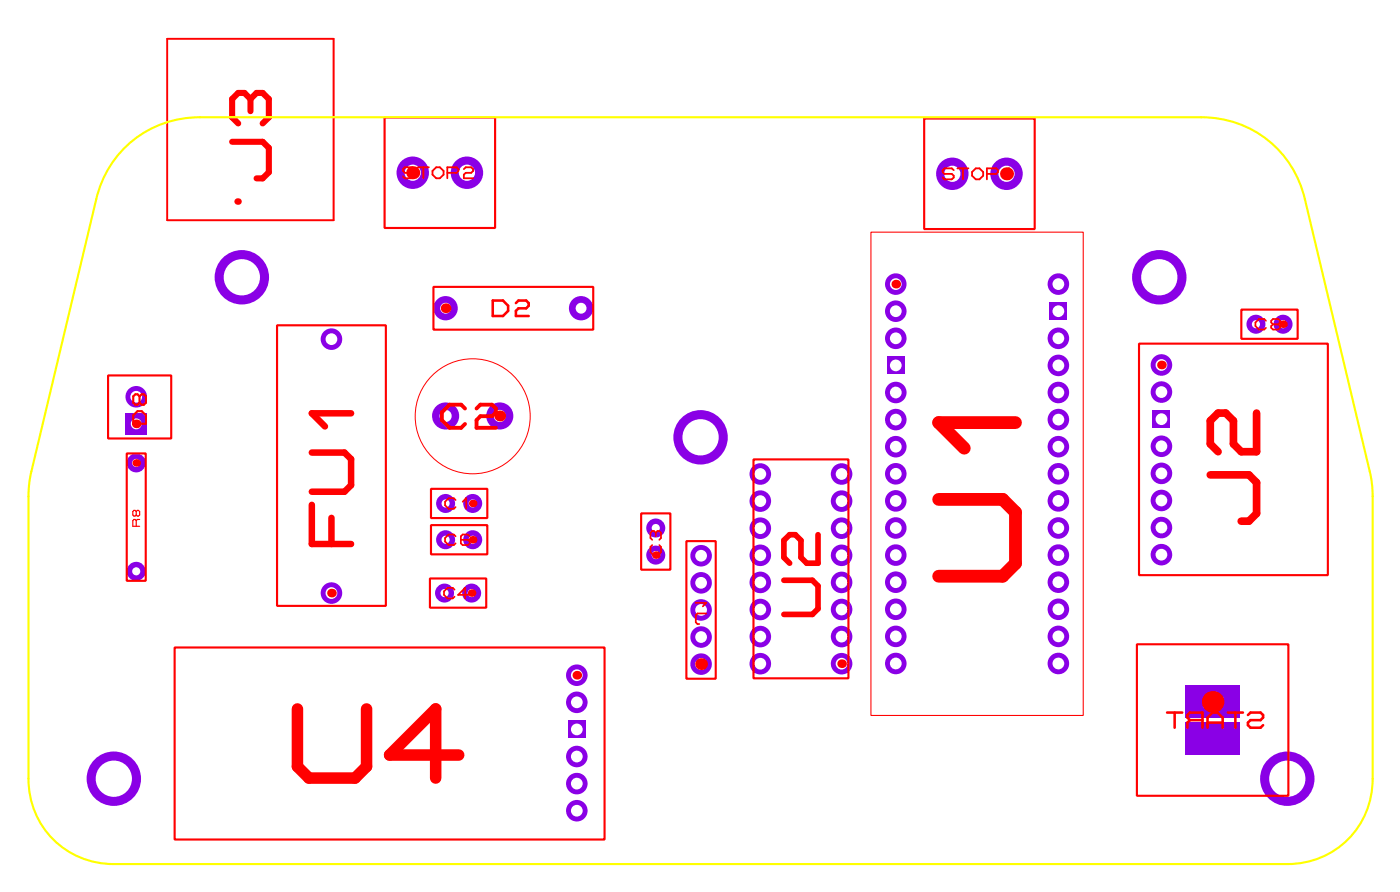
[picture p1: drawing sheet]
<svg xmlns="http://www.w3.org/2000/svg" width="131mm" height="84mm" viewBox="0 0 131 84" stroke-linecap="round" stroke-linejoin="round" font-family="sans-serif">
<circle cx="108.9" cy="34.2" r="1.01" fill="#8a00e6"/>
<circle cx="108.9" cy="34.2" r=".55" fill="#fff"/>
<circle cx="108.9" cy="36.8" r="1.01" fill="#8a00e6"/>
<circle cx="108.9" cy="36.7" r=".55" fill="#fff"/>
<path d="M108 38.5h1.7v1.6h-1.7z" fill="#8a00e6"/>
<circle cx="108.9" cy="39.3" r=".55" fill="#fff"/>
<circle cx="108.9" cy="41.8" r="1.01" fill="#8a00e6"/>
<circle cx="108.9" cy="41.8" r=".55" fill="#fff"/>
<circle cx="108.9" cy="44.4" r="1.01" fill="#8a00e6"/>
<circle cx="108.9" cy="44.4" r=".55" fill="#fff"/>
<circle cx="108.9" cy="46.9" r="1.01" fill="#8a00e6"/>
<circle cx="108.9" cy="46.9" r=".55" fill="#fff"/>
<circle cx="108.9" cy="49.5" r="1.01" fill="#8a00e6"/>
<circle cx="108.9" cy="49.4" r=".55" fill="#fff"/>
<circle cx="108.9" cy="52" r="1.01" fill="#8a00e6"/>
<circle cx="108.9" cy="52" r=".55" fill="#fff"/>
<circle cx="78.9" cy="62.2" r="1.01" fill="#8a00e6"/>
<circle cx="78.9" cy="62.2" r=".55" fill="#fff"/>
<circle cx="78.9" cy="59.7" r="1.01" fill="#8a00e6"/>
<circle cx="78.9" cy="59.7" r=".55" fill="#fff"/>
<circle cx="78.9" cy="57.1" r="1.01" fill="#8a00e6"/>
<circle cx="78.9" cy="57.1" r=".55" fill="#fff"/>
<circle cx="78.9" cy="54.6" r="1.01" fill="#8a00e6"/>
<circle cx="78.9" cy="54.6" r=".55" fill="#fff"/>
<circle cx="78.9" cy="52.1" r="1.01" fill="#8a00e6"/>
<circle cx="78.9" cy="52" r=".55" fill="#fff"/>
<circle cx="78.9" cy="49.5" r="1.01" fill="#8a00e6"/>
<circle cx="78.9" cy="49.5" r=".55" fill="#fff"/>
<circle cx="78.9" cy="47" r="1.01" fill="#8a00e6"/>
<circle cx="78.9" cy="47" r=".55" fill="#fff"/>
<circle cx="78.9" cy="44.4" r="1.01" fill="#8a00e6"/>
<circle cx="78.9" cy="44.4" r=".55" fill="#fff"/>
<circle cx="71.3" cy="44.4" r="1.01" fill="#8a00e6"/>
<circle cx="71.3" cy="44.4" r=".55" fill="#fff"/>
<circle cx="71.3" cy="47" r="1.01" fill="#8a00e6"/>
<circle cx="71.3" cy="47" r=".55" fill="#fff"/>
<circle cx="71.3" cy="49.5" r="1.01" fill="#8a00e6"/>
<circle cx="71.3" cy="49.5" r=".55" fill="#fff"/>
<circle cx="71.3" cy="52.1" r="1.01" fill="#8a00e6"/>
<circle cx="71.3" cy="52" r=".55" fill="#fff"/>
<circle cx="71.3" cy="54.6" r="1.01" fill="#8a00e6"/>
<circle cx="71.3" cy="54.6" r=".55" fill="#fff"/>
<circle cx="71.3" cy="57.1" r="1.01" fill="#8a00e6"/>
<circle cx="71.3" cy="57.1" r=".55" fill="#fff"/>
<circle cx="71.3" cy="59.7" r="1.01" fill="#8a00e6"/>
<circle cx="71.3" cy="59.7" r=".55" fill="#fff"/>
<circle cx="71.3" cy="62.2" r="1.01" fill="#8a00e6"/>
<circle cx="71.3" cy="62.2" r=".55" fill="#fff"/>
<circle cx="65.7" cy="62.3" r="1.01" fill="#8a00e6"/>
<circle cx="65.7" cy="62.2" r=".55" fill="#fff"/>
<circle cx="65.7" cy="59.7" r="1.01" fill="#8a00e6"/>
<circle cx="65.7" cy="59.7" r=".55" fill="#fff"/>
<circle cx="65.7" cy="57.2" r="1.01" fill="#8a00e6"/>
<circle cx="65.7" cy="57.2" r=".55" fill="#fff"/>
<circle cx="65.7" cy="54.6" r="1.01" fill="#8a00e6"/>
<circle cx="65.7" cy="54.6" r=".55" fill="#fff"/>
<circle cx="65.7" cy="52.1" r="1.01" fill="#8a00e6"/>
<circle cx="65.7" cy="52.1" r=".55" fill="#fff"/>
<circle cx="54.1" cy="63.3" r="1.01" fill="#8a00e6"/>
<circle cx="54.1" cy="63.3" r=".55" fill="#fff"/>
<circle cx="54.1" cy="65.8" r="1.01" fill="#8a00e6"/>
<circle cx="54.1" cy="65.8" r=".55" fill="#fff"/>
<path d="M53.2 67.5h1.7v1.7h-1.7z" fill="#8a00e6"/>
<circle cx="54.1" cy="68.4" r=".55" fill="#fff"/>
<circle cx="54.1" cy="70.9" r="1.01" fill="#8a00e6"/>
<circle cx="54.1" cy="70.9" r=".55" fill="#fff"/>
<circle cx="54.1" cy="73.5" r="1.01" fill="#8a00e6"/>
<circle cx="54.1" cy="73.4" r=".55" fill="#fff"/>
<circle cx="54.1" cy="76" r="1.01" fill="#8a00e6"/>
<circle cx="54.1" cy="76" r=".55" fill="#fff"/>
<circle cx="44.3" cy="47.2" r=".89" fill="#8a00e6"/>
<circle cx="44.3" cy="47.2" r=".38" fill="#fff"/>
<circle cx="41.8" cy="47.2" r=".89" fill="#8a00e6"/>
<circle cx="41.8" cy="47.2" r=".38" fill="#fff"/>
<circle cx="41.8" cy="39" r="1.27" fill="#8a00e6"/>
<circle cx="41.8" cy="39" r=".57" fill="#fff"/>
<circle cx="46.8" cy="39" r="1.27" fill="#8a00e6"/>
<circle cx="46.8" cy="39" r=".57" fill="#fff"/>
<circle cx="61.5" cy="52" r=".89" fill="#8a00e6"/>
<circle cx="61.5" cy="52" r=".38" fill="#fff"/>
<circle cx="61.5" cy="49.5" r=".89" fill="#8a00e6"/>
<circle cx="61.5" cy="49.5" r=".38" fill="#fff"/>
<circle cx="44.2" cy="55.6" r=".89" fill="#8a00e6"/>
<circle cx="44.2" cy="55.6" r=".38" fill="#fff"/>
<circle cx="41.7" cy="55.6" r=".89" fill="#8a00e6"/>
<circle cx="41.7" cy="55.6" r=".38" fill="#fff"/>
<circle cx="54.5" cy="28.9" r="1.14" fill="#8a00e6"/>
<circle cx="54.5" cy="28.9" r=".51" fill="#fff"/>
<circle cx="41.8" cy="28.9" r="1.14" fill="#8a00e6"/>
<circle cx="41.8" cy="28.9" r=".51" fill="#fff"/>
<circle cx="12.8" cy="37.2" r="1.01" fill="#8a00e6"/>
<circle cx="12.8" cy="37.2" r=".55" fill="#fff"/>
<path d="M11.8 38.7h2v2h-2z" fill="#8a00e6"/>
<circle cx="12.8" cy="39.7" r=".51" fill="#fff"/>
<circle cx="12.8" cy="43.4" r=".89" fill="#8a00e6"/>
<circle cx="12.8" cy="43.4" r=".38" fill="#fff"/>
<circle cx="12.8" cy="53.6" r=".89" fill="#8a00e6"/>
<circle cx="12.8" cy="53.5" r=".38" fill="#fff"/>
<circle cx="120.3" cy="30.4" r=".89" fill="#8a00e6"/>
<circle cx="120.3" cy="30.4" r=".38" fill="#fff"/>
<circle cx="117.7" cy="30.4" r=".89" fill="#8a00e6"/>
<circle cx="117.7" cy="30.4" r=".38" fill="#fff"/>
<circle cx="44.3" cy="50.6" r=".89" fill="#8a00e6"/>
<circle cx="44.3" cy="50.6" r=".38" fill="#fff"/>
<circle cx="41.8" cy="50.6" r=".89" fill="#8a00e6"/>
<circle cx="41.8" cy="50.6" r=".38" fill="#fff"/>
<circle cx="84" cy="26.6" r="1.01" fill="#8a00e6"/>
<circle cx="84" cy="26.6" r=".55" fill="#fff"/>
<circle cx="84" cy="29.2" r="1.01" fill="#8a00e6"/>
<circle cx="84" cy="29.2" r=".55" fill="#fff"/>
<circle cx="84" cy="31.7" r="1.01" fill="#8a00e6"/>
<circle cx="84" cy="31.7" r=".55" fill="#fff"/>
<path d="M83.1 33.4h1.7v1.7h-1.7z" fill="#8a00e6"/>
<circle cx="84" cy="34.2" r=".55" fill="#fff"/>
<circle cx="84" cy="36.8" r="1.01" fill="#8a00e6"/>
<circle cx="84" cy="36.8" r=".55" fill="#fff"/>
<circle cx="84" cy="39.3" r="1.01" fill="#8a00e6"/>
<circle cx="84" cy="39.3" r=".55" fill="#fff"/>
<circle cx="84" cy="41.9" r="1.01" fill="#8a00e6"/>
<circle cx="84" cy="41.9" r=".55" fill="#fff"/>
<circle cx="84" cy="44.4" r="1.01" fill="#8a00e6"/>
<circle cx="84" cy="44.4" r=".55" fill="#fff"/>
<circle cx="84" cy="47" r="1.01" fill="#8a00e6"/>
<circle cx="84" cy="46.9" r=".55" fill="#fff"/>
<circle cx="84" cy="49.5" r="1.01" fill="#8a00e6"/>
<circle cx="84" cy="49.5" r=".55" fill="#fff"/>
<circle cx="84" cy="52" r="1.01" fill="#8a00e6"/>
<circle cx="84" cy="52" r=".55" fill="#fff"/>
<circle cx="84" cy="54.6" r="1.01" fill="#8a00e6"/>
<circle cx="84" cy="54.6" r=".55" fill="#fff"/>
<circle cx="84" cy="57.1" r="1.01" fill="#8a00e6"/>
<circle cx="84" cy="57.1" r=".55" fill="#fff"/>
<circle cx="84" cy="59.7" r="1.01" fill="#8a00e6"/>
<circle cx="84" cy="59.6" r=".55" fill="#fff"/>
<circle cx="84" cy="62.2" r="1.01" fill="#8a00e6"/>
<circle cx="84" cy="62.2" r=".55" fill="#fff"/>
<circle cx="99.2" cy="26.6" r="1.01" fill="#8a00e6"/>
<circle cx="99.2" cy="26.6" r=".55" fill="#fff"/>
<path d="M98.4 28.3h1.6v1.7h-1.6z" fill="#8a00e6"/>
<circle cx="99.2" cy="29.2" r=".55" fill="#fff"/>
<circle cx="99.2" cy="31.7" r="1.01" fill="#8a00e6"/>
<circle cx="99.2" cy="31.7" r=".55" fill="#fff"/>
<circle cx="99.2" cy="34.3" r="1.01" fill="#8a00e6"/>
<circle cx="99.2" cy="34.2" r=".55" fill="#fff"/>
<circle cx="99.2" cy="36.8" r="1.01" fill="#8a00e6"/>
<circle cx="99.2" cy="36.8" r=".55" fill="#fff"/>
<circle cx="99.2" cy="39.3" r="1.01" fill="#8a00e6"/>
<circle cx="99.2" cy="39.3" r=".55" fill="#fff"/>
<circle cx="99.2" cy="41.9" r="1.01" fill="#8a00e6"/>
<circle cx="99.2" cy="41.9" r=".55" fill="#fff"/>
<circle cx="99.2" cy="44.4" r="1.01" fill="#8a00e6"/>
<circle cx="99.2" cy="44.4" r=".55" fill="#fff"/>
<circle cx="99.2" cy="47" r="1.01" fill="#8a00e6"/>
<circle cx="99.2" cy="46.9" r=".55" fill="#fff"/>
<circle cx="99.2" cy="49.5" r="1.01" fill="#8a00e6"/>
<circle cx="99.2" cy="49.5" r=".55" fill="#fff"/>
<circle cx="99.2" cy="52" r="1.01" fill="#8a00e6"/>
<circle cx="99.2" cy="52" r=".55" fill="#fff"/>
<circle cx="99.2" cy="54.6" r="1.01" fill="#8a00e6"/>
<circle cx="99.2" cy="54.6" r=".55" fill="#fff"/>
<circle cx="99.2" cy="57.1" r="1.01" fill="#8a00e6"/>
<circle cx="99.2" cy="57.1" r=".55" fill="#fff"/>
<circle cx="99.2" cy="59.7" r="1.01" fill="#8a00e6"/>
<circle cx="99.2" cy="59.6" r=".55" fill="#fff"/>
<circle cx="99.2" cy="62.2" r="1.01" fill="#8a00e6"/>
<circle cx="99.2" cy="62.2" r=".55" fill="#fff"/>
<circle cx="38.7" cy="16.2" r="1.52" fill="#8a00e6"/>
<circle cx="38.7" cy="16.2" r=".76" fill="#fff"/>
<circle cx="43.8" cy="16.2" r="1.52" fill="#8a00e6"/>
<circle cx="43.8" cy="16.2" r=".76" fill="#fff"/>
<circle cx="94.3" cy="16.3" r="1.52" fill="#8a00e6"/>
<circle cx="94.3" cy="16.3" r=".76" fill="#fff"/>
<circle cx="89.3" cy="16.3" r="1.52" fill="#8a00e6"/>
<circle cx="89.3" cy="16.3" r=".76" fill="#fff"/>
<circle cx="31.1" cy="55.6" r="1.01" fill="#8a00e6"/>
<circle cx="31.1" cy="55.6" r=".55" fill="#fff"/>
<circle cx="31.1" cy="31.8" r="1.01" fill="#8a00e6"/>
<circle cx="31.1" cy="31.8" r=".55" fill="#fff"/>
<g fill="#8a00e6">
<path d="M111.1 64.3h5.1v3h-5.1z"/>
<path d="M111.1 67.7h5.1v3h-5.1z"/>
</g>
<circle cx="65.7" cy="41" r="2.55" fill="#8a00e6"/>
<circle cx="65.7" cy="41" r="1.7" fill="#fff"/>
<circle cx="108.7" cy="26" r="2.55" fill="#8a00e6"/>
<circle cx="108.7" cy="26" r="1.7" fill="#fff"/>
<circle cx="120.7" cy="73" r="2.55" fill="#8a00e6"/>
<circle cx="120.7" cy="73" r="1.7" fill="#fff"/>
<circle cx="10.7" cy="73" r="2.55" fill="#8a00e6"/>
<circle cx="10.7" cy="73" r="1.7" fill="#fff"/>
<circle cx="22.7" cy="26" r="2.55" fill="#8a00e6"/>
<circle cx="22.7" cy="26" r="1.7" fill="#fff"/>
<path d="M106.8 32.2h17.7v21.7h-17.7z" fill="none" stroke="#f00" stroke-width=".2"/>
<circle cx="108.9" cy="34.2" r=".4" fill="#f00"/>
<path d="M117.8 38.7v3.6h-1.5l-.7-.7v-2.2l-.7-.7h-.7l-.8 .7v2.2l.8 .7M113.4 44.5h3.7l.7 .7v2.9l-.7 .7h-.8" fill="none" stroke="#f00" stroke-width=".72"/>
<path d="M70.6 43.1h8.9v20.5h-8.9z" fill="none" stroke="#f00" stroke-width=".2"/>
<circle cx="78.9" cy="62.2" r=".4" fill="#f00"/>
<path d="M73.5 54.4h2.6l.6 .5v2.2l-.6 .5h-2.6M76.7 50.1v2.7h-1.1l-.5-.6v-1.6l-.6-.5h-.5l-.5 .5v1.6l.5 .6" fill="none" stroke="#f00" stroke-width=".53"/>
<path d="M64.3 50.7h2.8v12.9h-2.8z" fill="none" stroke="#f00" stroke-width=".2"/>
<circle cx="65.7" cy="62.2" r=".55" fill="#f00"/>
<path d="M65.2 56.5h1l-.3 .3M66.2 57.5h-.8l-.2 .2v.6l.2 .2h.1" fill="none" stroke="#f00" stroke-width=".16"/>
<path d="M16.4 60.7h40.3v18h-40.3z" fill="none" stroke="#f00" stroke-width=".2"/>
<circle cx="54.1" cy="63.3" r=".4" fill="#f00"/>
<path d="M27.9 66.4v5.4l1.1 1.1h4.3l1.1-1.1v-5.4M43 70.8h-6.5l4.3-4.4v6.5" fill="none" stroke="#f00" stroke-width="1.1"/>
<path d="M15.7 3.6h15.6v17h-15.6z" fill="none" stroke="#f00" stroke-width=".15"/>
<circle cx="22.3" cy="18.9" r=".3" fill="#f00"/>
<path d="M21.8 13.3h2.8l.6 .6v2.2l-.6 .6h-.6M23.5 9.3l.5-.6h.6l.6 .6v1.7l-.6 .6M23.5 9.3l-.6-.6h-.6l-.5 .6v1.7l.5 .6M23.5 9.3v1.1" fill="none" stroke="#f00" stroke-width=".57"/>
<path d="M40.4 45.8h5.3v2.8h-5.3z" fill="none" stroke="#f00" stroke-width=".2"/>
<circle cx="44.3" cy="47.2" r=".35" fill="#f00"/>
<path d="M42.7 46.9l-.2-.2h-.5l-.3 .3v.4l.3 .3h.5l.2-.2M43.4 47l.3-.3v1" fill="none" stroke="#f00" stroke-width=".16"/>
<circle cx="44.3" cy="39" r="5.4" fill="none" stroke="#f00" stroke-width=".09"/>
<circle cx="46.8" cy="39" r=".51" fill="#f00"/>
<path d="M43.6 38.3l-.4-.4h-1.1l-.7 .7v.8l.7 .7h1.1l.4-.4M44.7 38.3l.3-.4h1.1l.4 .4v.3l-.4 .4h-1.1l-.3 .4v.7h1.8" fill="none" stroke="#f00" stroke-width=".36"/>
<path d="M60.1 48.1h2.7v5.3h-2.7z" fill="none" stroke="#f00" stroke-width=".2"/>
<circle cx="61.5" cy="52" r=".35" fill="#f00"/>
<path d="M61.1 51.1l-.1 .2v.4l.3 .4h.3l.4-.4v-.4l-.2-.2M61.5 49.9l.1-.1h.2l.2 .1v.5l-.2 .2M61.5 49.9l-.2-.1h-.2l-.1 .1v.5l.1 .2M61.5 49.9v.4" fill="none" stroke="#f00" stroke-width=".16"/>
<path d="M40.3 54.2h5.3v2.8h-5.3z" fill="none" stroke="#f00" stroke-width=".2"/>
<circle cx="44.2" cy="55.6" r=".35" fill="#f00"/>
<path d="M42.6 55.3l-.2-.2h-.5l-.3 .3v.4l.3 .3h.5l.2-.2M43.9 55.8h-1l.7-.7v1" fill="none" stroke="#f00" stroke-width=".16"/>
<path d="M40.6 26.9h15v4h-15z" fill="none" stroke="#f00" stroke-width=".2"/>
<circle cx="41.8" cy="28.9" r=".45" fill="#f00"/>
<path d="M46.2 28.2h.9l.5 .5v.4l-.5 .5h-.9zM48.4 28.4l.2-.2h.7l.3 .2v.3l-.3 .2h-.7l-.2 .2v.5h1.2" fill="none" stroke="#f00" stroke-width=".24"/>
<path d="M10.1 35.2h5.9v5.9h-5.9z" fill="none" stroke="#f00" stroke-width=".2"/>
<circle cx="12.8" cy="39.7" r=".4" fill="#f00"/>
<path d="M12.5 38.9l.4-.4h.4l.4 .4v.8h-1.2zM13.1 37.1l-.2-.1h-.2l-.2 .1v.6l.2 .2h.2l.2-.2M13.1 37.1l.2-.1h.2l.2 .1v.6l-.2 .2h-.2l-.2-.2M13.1 37.1v.6M11.9 42.5h1.8v11.9h-1.8z" fill="none" stroke="#f00" stroke-width=".2"/>
<circle cx="12.8" cy="43.4" r=".35" fill="#f00"/>
<path d="M12.8 48.8l-.1-.1-.3 .1v.5h.7M12.8 47.9l-.1-.1-.3 .1v.4l.1 .1 .3-.1M12.8 47.9v.4M12.8 48.8v.5M12.8 47.9l.1-.1 .2 .1v.4l-.1 .1-.2-.1M13.1 48.7h-.2l-.1 .1" fill="none" stroke="#f00" stroke-width=".11"/>
<path d="M116.4 29h5.2v2.8h-5.2z" fill="none" stroke="#f00" stroke-width=".2"/>
<circle cx="120.3" cy="30.4" r=".35" fill="#f00"/>
<path d="M118.7 30.1l-.2-.2h-.5l-.3 .3v.4l.3 .3h.5l.2-.2M119.3 30.4l-.1 .2v.1l.1 .2h.5l.2-.2v-.1l-.2-.2M119.3 30.4l-.1-.2v-.1l.1-.2h.5l.2 .2v.1l-.2 .2M119.3 30.4h.5" fill="none" stroke="#f00" stroke-width=".16"/>
<path d="M40.4 49.2h5.3v2.8h-5.3z" fill="none" stroke="#f00" stroke-width=".2"/>
<circle cx="44.3" cy="50.6" r=".35" fill="#f00"/>
<path d="M42.7 50.3l-.2-.2h-.5l-.3 .3v.4l.3 .3h.5l.2-.2M44 50.3l-.1-.2h-.5l-.2 .2v.6l.2 .2h.5l.1-.2v-.1l-.1-.2h-.7" fill="none" stroke="#f00" stroke-width=".16"/>
<path d="M81.6 21.8h19.9v45.3h-19.9z" fill="none" stroke="#f00" stroke-width=".1"/>
<circle cx="84" cy="26.6" r=".4" fill="#f00"/>
<path d="M95.2 39.6h-7.2l2.4 2.4M88 46.8h6l1.2 1.2v4.8l-1.2 1.2h-6" fill="none" stroke="#f00" stroke-width="1.2"/>
<path d="M36 11h10.4v10.4h-10.4z" fill="none" stroke="#f00" stroke-width=".2"/>
<circle cx="38.7" cy="16.2" r=".61" fill="#f00"/>
<path d="M38.8 15.8l-.2-.1h-.7l-.1 .1v.2l.1 .2h.7l.2 .2v.1l-.2 .2h-.7l-.1-.2M39.2 15.7h1M39.7 15.7v1M40.5 16l.4-.3h.3l.4 .3v.4l-.4 .3h-.3l-.4-.3zM41.9 16.2h.9l.2-.2v-.2l-.2-.1h-.9v1M43.5 15.8l.2-.1h.5l.1 .1v.2l-.1 .2h-.5l-.2 .2v.3h.8" fill="none" stroke="#f00" stroke-width=".17"/>
<path d="M86.6 11.1h10.4v10.4h-10.4z" fill="none" stroke="#f00" stroke-width=".2"/>
<circle cx="94.3" cy="16.3" r=".61" fill="#f00"/>
<path d="M89.4 15.9l-.2-.1h-.7l-.1 .1v.2l.1 .2h.7l.2 .2v.1l-.2 .2h-.7l-.1-.2M89.7 15.8h1.1M90.3 15.8v1M91.1 16.1l.4-.3h.3l.4 .3v.4l-.4 .3h-.3l-.4-.3zM92.5 16.3h.9l.1-.2v-.2l-.1-.1h-.9v1M94.2 16.1l.4-.3v1" fill="none" stroke="#f00" stroke-width=".17"/>
<path d="M11.7 13.9a9.9 9.9 0 0 1 7-2.9h93.9a9.8 9.8 0 0 1 9.7 7.7l6.1 25.5 .2 1.3 .1 27.5a7.9 7.9 0 0 1-8 8h-110a7.9 7.9 0 0 1-8-8v-27.5l.2-1.3 6.1-25.5a10 10 0 0 1 2.7-4.8z" fill="none" stroke="#ff0" stroke-width=".2"/>
<path d="M26 30.5h10.2v26.3h-10.2z" fill="none" stroke="#f00" stroke-width=".2"/>
<circle cx="31.1" cy="55.6" r=".4" fill="#f00"/>
<path d="M32.9 38.7h-3.7l1.3 1.3M29.2 47.3v3.7h3.7M29.2 42.4h3.1l.6 .6v2.5l-.6 .6h-3.1M31.1 48.5v2.5" fill="none" stroke="#f00" stroke-width=".61"/>
<path d="M106.6 60.4h14.2v14.2h-14.2z" fill="none" stroke="#f00" stroke-width=".2"/>
<circle cx="113.7" cy="65.8" r="1.01" fill="#f00"/>
<path d="M109.4 66.8h1.4M110.1 66.8v1.4M111.5 67.5h1.2M111.5 67.5l-.2-.2v-.3l.2-.2h1.2v1.4M111.5 67.5l-.2 .2v.5M113.2 68.2v-.9l.5-.5h.4l.5 .5v.9M113.2 67.7h1.4M115.1 66.8h1.4M115.8 66.8v1.4M117 67l.2-.2h1l.2 .2v.3l-.2 .2h-1l-.2 .2v.3l.2 .2h1l.2-.2" fill="none" stroke="#f00" stroke-width=".24"/>
</svg>
